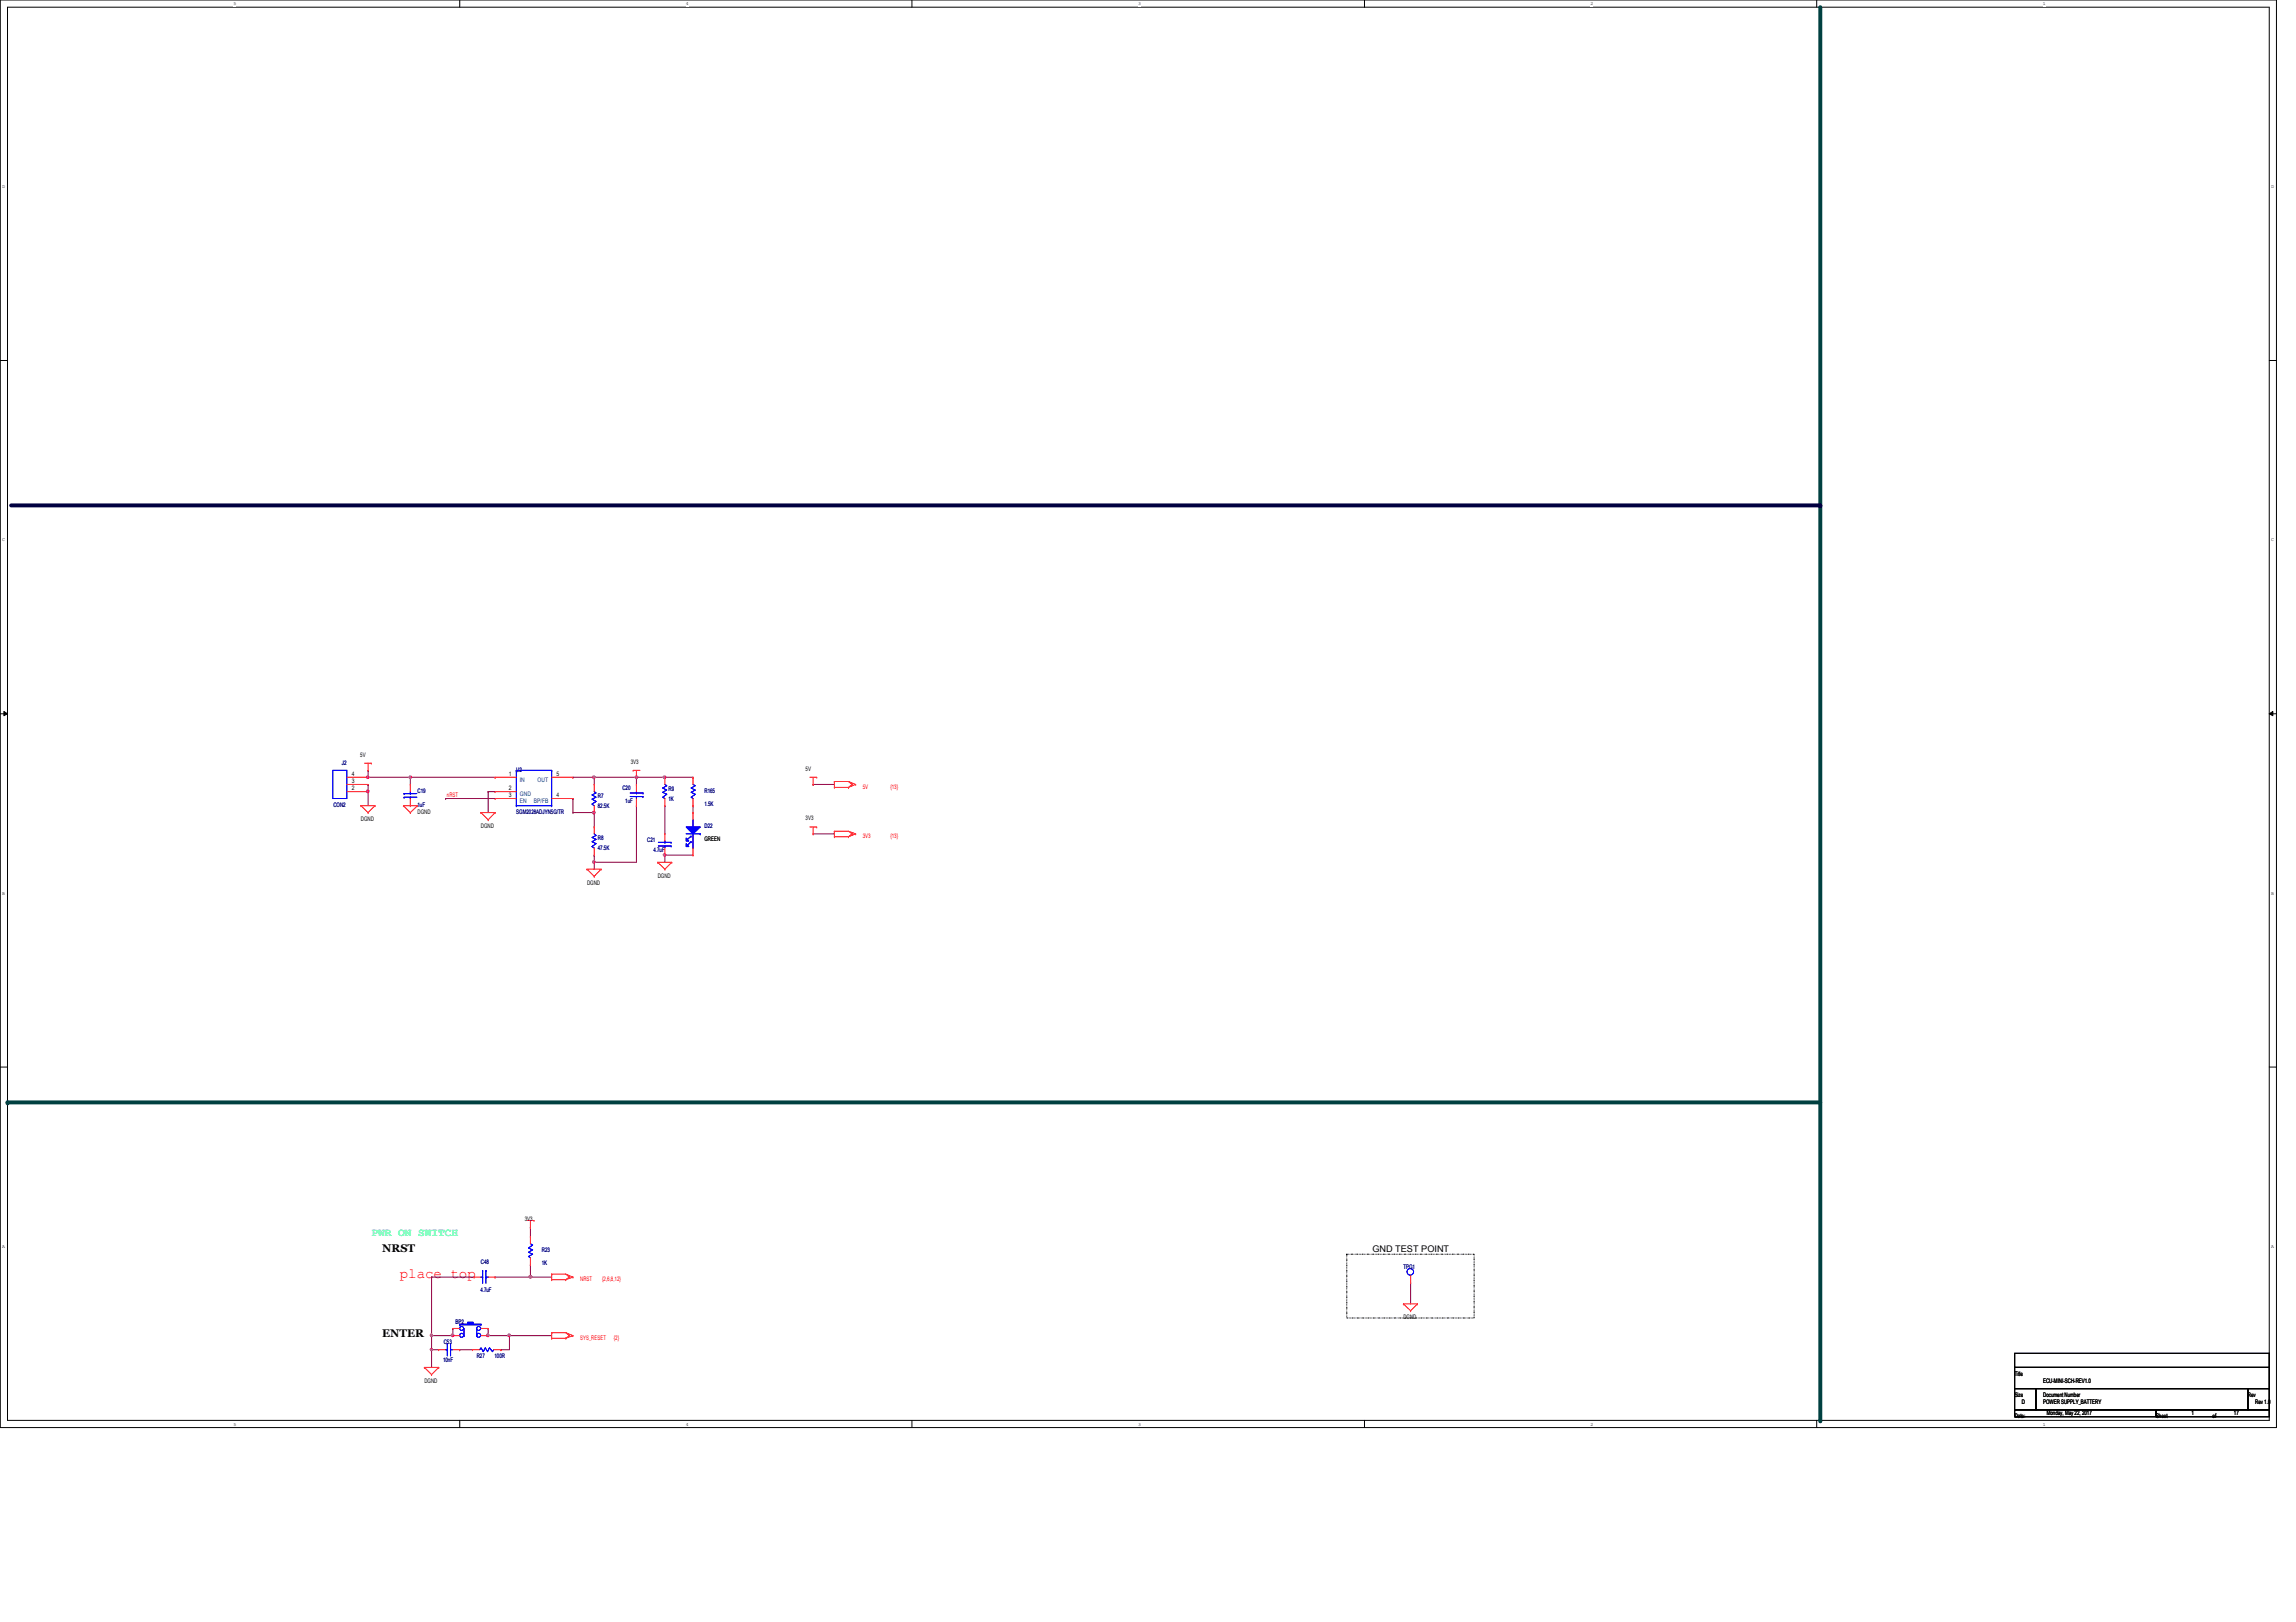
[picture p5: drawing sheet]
<svg xmlns="http://www.w3.org/2000/svg" width="297mm" height="210mm" viewBox="0 0 297 210" stroke-linecap="round" stroke-linejoin="round" font-family="sans-serif">
<defs><g id="words">
<text font-size="1.8" fill="#f00" x="51.7" y="165.4">place top</text>
<text font-size="1.4" fill="#00ff80" x="48" y="160">PWR ON SWITCH</text>
<g font-size="1.4">
<text x="49.4" y="162">NRST</text>
<text x="49.4" y="173">ENTER</text>
</g>
<text font-size="1.2" x="177.5" y="162">GND TEST POINT</text>
<g font-size=".8" fill="#000080">
<text x="44.2" y="99">J2</text>
<text x="66.8" y="99.9">U2</text>
<text x="43.1" y="104.4">CON2</text>
<text x="54" y="102.6">C19</text>
<text x="54" y="104.4">1uF</text>
<text x="66.8" y="105.4">SGM2028ADJYN5G/TR</text>
<text x="77.3" y="103.3">R7</text>
<text x="77.3" y="104.5">82.5K</text>
<text x="80.5" y="102.2">C20</text>
<text x="80.9" y="103.9">1uF</text>
<text x="86.5" y="102.4">R9</text>
<text x="86.5" y="103.6">1K</text>
<text x="91.1" y="107.2">D22</text>
<text x="91.1" y="102.6">R165</text>
<text x="91.1" y="104.3">1.5K</text>
<text x="77.3" y="108.8">R8</text>
<text x="77.3" y="110">47.5K</text>
<text x="83.7" y="109">C21</text>
<text x="84.5" y="110.3">4.7uF</text>
<text x="62.1" y="167.2">4.7uF</text>
<text x="62.2" y="163.5">C48</text>
<text x="70.1" y="162.1">R23</text>
<text x="70.1" y="163.7">1K</text>
<text x="181.6" y="164.2">TPG1</text>
<text x="57.4" y="173.9">C53</text>
<text x="58.9" y="171.4">BP2</text>
<text x="57.3" y="176.3">10nF</text>
<text x="61.7" y="175.7">R27</text>
<text x="64" y="175.7">100R</text>
</g>
<g font-size=".8">
<text x="45.5" y="100.4">4</text>
<text x="45.5" y="101.3">3</text>
<text x="46.6" y="98">5V</text>
<text x="65.8" y="100.4">1</text>
<text x="72" y="100.4">5</text>
<text x="81.6" y="98.8">3V3</text>
<text x="104.2" y="99.8">5V</text>
<text x="45.5" y="102.2">2</text>
<text x="46.7" y="106.3">DGND</text>
<text x="54" y="105.4">DGND</text>
<text x="62.2" y="107.2">DGND</text>
<text x="65.8" y="102.2">2</text>
<text x="65.8" y="103.1">3</text>
<text x="72" y="103.1">4</text>
<text x="104.2" y="106.2">3V3</text>
<text x="85.1" y="113.6">DGND</text>
<text x="91.1" y="108.8">GREEN</text>
<text x="75.9" y="114.5">DGND</text>
<text x="67.9" y="157.9">3V3</text>
<text x="181.6" y="170.7">DGND</text>
<text x="54.9" y="179">DGND</text>
<text x="260.6" y="178.1">Title</text>
<text x="264.3" y="179">ECU-MINI-SCH-REV1.0</text>
<text x="260.6" y="180.8">Size</text>
<text x="260.6" y="183.6">Date:</text>
<text x="261.6" y="181.7">D</text>
<text x="264.3" y="180.8">Document Number</text>
<text x="264.3" y="181.7">POWER SUPPLY_BATTERY</text>
<text x="264.8" y="183.1">Monday, May 22, 2017</text>
<text x="278.9" y="183.6">Sheet</text>
<text x="283.5" y="183.1">1</text>
<text x="286.3" y="183.6">of</text>
<text x="289" y="183.1">17</text>
<text x="290.8" y="180.8">Rev</text>
<text x="291.8" y="181.7">Rev 1.0</text>
</g>
<g font-size=".8" fill="#004080">
<text x="67.3" y="101.1">IN</text>
<text x="69.6" y="101.1">OUT</text>
<text x="67.3" y="103">GND</text>
<text x="67.3" y="103.9">EN</text>
<text x="69.1" y="103.9">BP/FB</text>
</g>
<g font-size=".8" fill="#f00">
<text x="57.8" y="103.2">nRST</text>
<text x="111.6" y="102.1">5V</text>
<text x="115.2" y="102.1">{13}</text>
<text x="111.6" y="108.5">3V3</text>
<text x="115.2" y="108.5">{13}</text>
<text x="75.1" y="165.8">NRST</text>
<text x="77.9" y="165.8">{2,6,8,12}</text>
<text x="75.1" y="173.4">SYS_RESET</text>
<text x="79.4" y="173.4">{2}</text>
</g>
<g font-size=".6">
<text x="30.2" y=".7">5</text>
<text x="88.7" y=".7">4</text>
<text x="147.2" y=".7">3</text>
<text x="205.8" y=".7">2</text>
<text x="264.3" y=".7">1</text>
<text x=".3" y="24.3">D</text>
<text x="293.8" y="24.3">D</text>
<text x=".3" y="70.1">C</text>
<text x="293.8" y="70.1">C</text>
<text x=".3" y="115.8">B</text>
<text x="293.8" y="115.8">B</text>
<text x=".3" y="161.5">A</text>
<text x="293.8" y="161.5">A</text>
<text x="30.2" y="184.5">5</text>
<text x="88.7" y="184.5">4</text>
<text x="147.2" y="184.5">3</text>
<text x="205.8" y="184.5">2</text>
<text x="264.3" y="184.5">1</text>
</g>
</g></defs>
<path d="M0 0h294.5v184.7h-294.5zM1 .9h292.6v182.9h-292.6z" fill="none" stroke="#000" stroke-width=".13"/>
<g fill="#fff">
<path d="M30.2 .1h.4v.7h-.4z"/>
<path d="M30.2 183.9h.4v.8h-.4z"/>
</g>
<path d="M59.5 0v.9M59.5 183.8v.9" fill="none" stroke="#000" stroke-width=".13"/>
<g fill="#fff">
<path d="M88.7 .1h.4v.7h-.4z"/>
<path d="M88.7 183.9h.4v.8h-.4z"/>
</g>
<path d="M118 0v.9M118 183.8v.9" fill="none" stroke="#000" stroke-width=".13"/>
<g fill="#fff">
<path d="M147.2 .1h.4v.7h-.4z"/>
<path d="M147.2 183.9h.4v.8h-.4z"/>
</g>
<path d="M176.5 0v.9M176.5 183.8v.9" fill="none" stroke="#000" stroke-width=".13"/>
<g fill="#fff">
<path d="M205.8 .1h.3v.7h-.3z"/>
<path d="M205.8 183.9h.3v.8h-.3z"/>
</g>
<path d="M235 0v.9M235 183.8v.9" fill="none" stroke="#000" stroke-width=".13"/>
<g fill="#fff">
<path d="M264.3 .1h.3v.7h-.3z"/>
<path d="M264.3 183.9h.3v.8h-.3z"/>
<path d="M.3 23.8h.3v.7h-.3z"/>
<path d="M293.8 23.8h.4v.7h-.4z"/>
<path d="M.3 69.5h.3v.7h-.3z"/>
<path d="M293.8 69.5h.4v.7h-.4z"/>
</g>
<path d="M0 46.7h1M293.6 46.7h.9" fill="none" stroke="#000" stroke-width=".13"/>
<g fill="#fff">
<path d="M.3 115.2h.3v.8h-.3z"/>
<path d="M293.8 115.2h.4v.8h-.4z"/>
</g>
<path d="M0 92.4h1M.5 92.1l.5 .3-.5 .2zM293.6 92.4l.4-.3v.5zM293.6 92.4h.9" fill="none" stroke="#000" stroke-width=".13"/>
<path d="M.5 92.1l.5 .3-.5 .2zM293.6 92.4l.4-.3v.5z" fill="#000"/>
<g fill="#fff">
<path d="M.3 161h.3v.7h-.3z"/>
<path d="M293.8 161h.4v.7h-.4z"/>
</g>
<path d="M0 138.1h1M293.6 138.1h.9" fill="none" stroke="#000" stroke-width=".13"/>
<path d="M174.2 162.3h16.5v8.3h-16.5z" fill="none" stroke="#000" stroke-width=".13" stroke-dasharray=".2 .2 0 .2 0 .2"/>
<path d="M235.5 .9v182.9" fill="none" stroke="#004040" stroke-width=".51"/>
<circle cx="235.5" cy="183.8" r=".25" fill="#004040"/>
<path d="M1 142.7h234.5" fill="none" stroke="#004040" stroke-width=".51"/>
<circle cx="1" cy="142.7" r=".25" fill="#004040"/>
<path d="M1.4 65.4h234.1" fill="none" stroke="#000040" stroke-width=".51"/>
<circle cx="235.5" cy="65.4" r=".25" fill="#000040"/>
<path d="M68.6 158.8h.1M68.6 158.8v1.2M55.8 165.3h.1M55.8 165.3h5.5M64 165.3h.1M64 165.3h4.6M182.5 166h.1M182.5 166v2.7" fill="none" stroke="#800040" stroke-width=".13"/>
<path d="M68.5 165.1h.2v.2h-.2z" fill-rule="evenodd" fill="#f0f"/>
<path d="M68.5 165.1h.2v.2h-.2z" fill="none" stroke="#f0f" stroke-width=".13"/>
<path d="M68.6 165.3h.1M68.6 165.3h2.8" fill="none" stroke="#800040" stroke-width=".13"/>
<path d="M68.5 165.1h.2v.2h-.2z" fill-rule="evenodd" fill="#f0f"/>
<path d="M68.5 165.1h.2v.2h-.2z" fill="none" stroke="#f0f" stroke-width=".13"/>
<g fill="none" stroke="#800040" stroke-width=".13">
<path d="M47.6 99.7h.1M47.6 99.7v.9M55.8 174.7h.1M55.8 165.3h.1M55.8 165.3v7.5M55.8 174.7v2.3M59.5 174.7h.1M59.5 174.7h1.6M64.8 174.7h.1M64.8 174.7h1.1M65.9 172.8h.1M65.9 172.8h5.5"/>
<path d="M68.6 163.7h.1M68.6 163.7v1.6"/>
</g>
<path d="M65.7 172.7h.3v.2h-.3z" fill-rule="evenodd" fill="#f0f"/>
<path d="M65.7 172.7h.3v.2h-.3z" fill="none" stroke="#f0f" stroke-width=".13"/>
<path d="M58.6 171.9h.1M58.6 171.9v.9M63.2 171.9h.1M63.2 172.8h.1M63.2 171.9v.9M63.2 172.8h2.7" fill="none" stroke="#800040" stroke-width=".13"/>
<path d="M63 172.7h.2v.2h-.2z" fill-rule="evenodd" fill="#f0f"/>
<path d="M63 172.7h.2v.2h-.2z" fill="none" stroke="#f0f" stroke-width=".13"/>
<path d="M55.8 174.7h.1M55.8 174.7h1M65.9 172.8h.1M65.9 172.8v1.9" fill="none" stroke="#800040" stroke-width=".13"/>
<path d="M55.7 174.5h.2v.2h-.2z" fill-rule="evenodd" fill="#f0f"/>
<path d="M55.7 174.5h.2v.2h-.2z" fill="none" stroke="#f0f" stroke-width=".13"/>
<path d="M55.8 172.8h.1M55.8 172.8v1.9M55.8 172.8h2.8" fill="none" stroke="#800040" stroke-width=".13"/>
<path d="M58.4 172.7h.3v.2h-.3z" fill-rule="evenodd" fill="#f0f"/>
<path d="M58.4 172.7h.3v.2h-.3z" fill="none" stroke="#f0f" stroke-width=".13"/>
<path d="M55.7 172.7h.2v.2h-.2z" fill-rule="evenodd" fill="#f0f"/>
<path d="M55.7 172.7h.2v.2h-.2z" fill="none" stroke="#f0f" stroke-width=".13"/>
<path d="M47.6 102.4h.1M47.6 102.4v1.9" fill="none" stroke="#800040" stroke-width=".13"/>
<path d="M47.4 102.3h.3v.2h-.3z" fill-rule="evenodd" fill="#f0f"/>
<path d="M47.4 102.3h.3v.2h-.3z" fill="none" stroke="#f0f" stroke-width=".13"/>
<path d="M47.6 101.5h.1M47.6 101.5v.9M76.9 100.6h.1M76.9 100.6h5.4M105.2 101.5h.1M105.2 107.9h.1M105.2 101.5h2.7M105.2 107.9h2.7" fill="none" stroke="#800040" stroke-width=".13"/>
<path d="M82.2 100.5h.3v.2h-.3z" fill-rule="evenodd" fill="#f0f"/>
<path d="M82.2 100.5h.3v.2h-.3z" fill="none" stroke="#f0f" stroke-width=".13"/>
<path d="M76.7 100.5h.2v.2h-.2z" fill-rule="evenodd" fill="#f0f"/>
<path d="M76.7 100.5h.2v.2h-.2z" fill="none" stroke="#f0f" stroke-width=".13"/>
<path d="M74.1 105.2h.1M74.1 105.2h2.8" fill="none" stroke="#800040" stroke-width=".13"/>
<path d="M76.7 105h.2v.3h-.2z" fill-rule="evenodd" fill="#f0f"/>
<path d="M76.7 105h.2v.3h-.2z" fill="none" stroke="#f0f" stroke-width=".13"/>
<path d="M76.9 100.6h.1M76.9 100.6v.9M82.3 100.6h.1M82.3 100.6v.9M82.3 100.6h3.7" fill="none" stroke="#800040" stroke-width=".13"/>
<path d="M85.8 100.5h.3v.2h-.3z" fill-rule="evenodd" fill="#f0f"/>
<path d="M85.8 100.5h.3v.2h-.3z" fill="none" stroke="#f0f" stroke-width=".13"/>
<path d="M76.9 111.6h.1M82.3 104.3h.1M82.3 104.3v7.3h-5.4" fill="none" stroke="#800040" stroke-width=".13"/>
<path d="M76.7 111.4h.2v.3h-.2z" fill-rule="evenodd" fill="#f0f"/>
<path d="M76.7 111.4h.2v.3h-.2z" fill="none" stroke="#f0f" stroke-width=".13"/>
<path d="M76.9 110.7h.1M76.9 111.6h.1M76.9 105.2h.1M76.9 105.2v1.8M76.9 110.7v1.8M86 104.3h.1M86 110.7h.1M86 104.3v3.6M86 110.7v.9" fill="none" stroke="#800040" stroke-width=".13"/>
<path d="M85.8 110.5h.3v.2h-.3z" fill-rule="evenodd" fill="#f0f"/>
<path d="M85.8 110.5h.3v.2h-.3z" fill="none" stroke="#f0f" stroke-width=".13"/>
<path d="M47.6 100.6h5.5M53.1 100.6h.1M57.7 103.3h.1M57.7 103.3h6.3M63.2 102.4h.1M63.2 102.4h.8M63.2 102.4v2.8M74.1 103.3h.1M74.1 100.6h.1M74.1 103.3v1.9M74.1 100.6h2.8" fill="none" stroke="#800040" stroke-width=".13"/>
<path d="M47.4 100.5h.3v.2h-.3z" fill-rule="evenodd" fill="#f0f"/>
<path d="M47.4 100.5h.3v.2h-.3z" fill="none" stroke="#f0f" stroke-width=".13"/>
<path d="M53 100.5h.2v.2h-.2z" fill-rule="evenodd" fill="#f0f"/>
<path d="M53 100.5h.2v.2h-.2z" fill="none" stroke="#f0f" stroke-width=".13"/>
<path d="M53.1 100.6h.1M53.1 100.6v.9M53.1 100.6h10.9M64 100.6h.1M86 110.7h.1M86 100.6h3.7M86 110.7h3.7M89.7 104.3h.1M89.7 100.6h.1M89.7 104.3v.9" fill="none" stroke="#800040" stroke-width=".13"/>
<g fill="none" stroke="#f00" stroke-width=".13">
<path d="M47.2 98.8h.8M47.6 99.7h.1M47.6 98.8v.9M48 98.8h.1M81.9 99.7h.1M81.9 99.7h.9M82.3 99.7v.9M46.7 104.3h.1M46.7 104.3h1.8M46.7 104.3l.9 .9M47.6 105.2h.1M48.5 104.3h.1"/>
<path d="M48.5 104.3l-.9 .9M52.2 104.3h.1M52.2 104.3h1.8M52.2 104.3l.9 .9M53.1 105.2h.1M54 104.3h.1M54 104.3l-.9 .9M62.2 105.2h.1M62.2 105.2h1.8M62.2 105.2l1 .9M63.2 106.1h.1M64 105.2h.1"/>
<path d="M64 105.2l-.8 .9M75.9 112.5h.1M75.9 112.5h1.9M75.9 112.5l1 .9M76.9 113.4h.1M77.8 112.5h.1M77.8 112.5l-.9 .9M82.3 100.6h.1M82.3 101.5h.1M82.3 104.3h.1M82.3 101.5v.9M82.3 103.3v1"/>
<path d="M85.1 111.6h.1M85.1 111.6h1.8M85.1 111.6l.9 .9M86 112.5h.1M86 107.9h.1M86 110.7h.1M86 107.9v.9M86 109.7v1M86.9 111.6h.1M86.9 111.6l-.9 .9M104.8 100.6h.9M104.8 107h.9"/>
<path d="M105.2 101.5h.1M105.2 107.9h.1M105.2 100.6v.9M105.2 107v.9M105.7 100.6h.1M105.7 107h.1M107.9 101.1h.1M107.9 101.9h.1M107.9 107.6h.1M107.9 108.3h.1M107.9 101.1h1.9M107.9 101.9h1.9"/>
<path d="M107.9 101.1v.8M107.9 107.6v.7M107.9 107.6h1.9M107.9 108.3h1.9M109.8 101.9h.1M109.8 108.3h.1M109.8 101.1l.9 .4M109.8 101.1l.4 .4M109.8 107.6l.9 .3M109.8 107.6l.4 .3M110.2 101.5h.1M110.2 107.9h.1"/>
<path d="M110.2 101.5l-.4 .4M110.2 107.9l-.4 .4M110.7 101.5h.1M110.7 107.9h.1M110.7 101.5l-.9 .4M110.7 107.9l-.9 .4M68.2 157.9h.9M68.6 158.8h.1M68.6 157.9v.9M69.1 157.9h.1M54.9 177h.1M54.9 177h1.9"/>
<path d="M54.9 177l.9 .9M55.8 177.9h.1M56.8 177h.1M56.8 177l-1 .9M71.4 164.9h.1M71.4 165.6h.1M71.4 172.5h.1M71.4 173.2h.1M71.4 164.9h1.8M71.4 165.6h1.8M71.4 164.9v.7M71.4 172.5v.7"/>
<path d="M71.4 172.5h1.8M71.4 173.2h1.8M73.2 165.6h.1M73.2 173.2h.1M73.2 164.9l.9 .4M73.2 164.9l.5 .4M73.2 172.5l.9 .3M73.2 172.5l.5 .3M73.7 165.3h.1M73.7 172.8h.1M73.7 165.3l-.5 .3M73.7 172.8l-.5 .4"/>
<path d="M74.1 165.3h.1M74.1 172.8h.1M74.1 165.3l-.9 .3M74.1 172.8l-.9 .4M181.6 168.7h.1M181.6 168.7h1.8M181.6 168.7l.9 .9M182.5 169.6h.1M183.4 168.7h.1M183.4 168.7l-.9 .9"/>
</g>
<path d="M260.6 175.1h33v1.9h-33zM260.6 177h33v2.7h-33zM260.6 179.7h2.8v2.8h-2.8zM263.4 179.7h27.4v2.8h-27.4zM290.8 179.7h2.8v2.8h-2.8zM260.6 182.5h18.3v.8h-18.3zM278.9 182.5h14.7v.8h-14.7z" fill="none" stroke="#000" stroke-width=".13"/>
<g fill="none" stroke="#00f" stroke-width=".13">
<path d="M81.5 103.1h1.7M81.5 102.6h1.7M82.3 102.6h.1M82.3 103.1h.1M82.3 102.4v.2M82.3 103.1v.2M83.2 103.1h.1M83.2 102.6h.1M85.2 109.5h1.6M85.2 109h1.6M86 109h.1M86 109.5h.1"/>
<path d="M86 108.8v.2M86 109.5v.2M86.8 109.5h.1M86.8 109h.1M59.5 171.4h.1M60 172.8h.1M60 171.9v.9M61.7 172.8h.1M61.7 171.9v.9M62.2 171.4h.1"/>
<circle cx="59.7" cy="171.9" r=".26"/>
<circle cx="59.7" cy="172.8" r=".26"/>
<circle cx="61.9" cy="171.9" r=".26"/>
<circle cx="61.9" cy="172.8" r=".26"/>
</g>
<path d="M59.5 171.4h1v-.3h.7v.3h1h-2.7z" fill-rule="evenodd" fill="#00f"/>
<g fill="none" stroke="#00f" stroke-width=".13">
<path d="M59.5 171.4h1v-.3h.7v.3h1h-2.7zM59.5 171.4h.1M60 172.8h.1M60 171.9v.9M61.7 172.8h.1M61.7 171.9v.9M62.2 171.4h.1"/>
<circle cx="59.7" cy="171.9" r=".26"/>
<circle cx="59.7" cy="172.8" r=".26"/>
<circle cx="61.9" cy="171.9" r=".26"/>
<circle cx="61.9" cy="172.8" r=".26"/>
</g>
<path d="M59.5 171.4h1v-.3h.7v.3h1h-2.7z" fill-rule="evenodd" fill="#00f"/>
<g fill="none" stroke="#00f" stroke-width=".13">
<path d="M86 101.5l.3 .2-.6 .3 .6 .2-.6 .3 .6 .3-.6 .4 .3 .1M57.7 174.7h.2M57.9 174.7h.1M57.9 173.9h.1M57.9 173.9v1.6M58.3 173.9h.1M58.3 174.7h.1M58.3 174.7h.3M58.3 173.9v1.6M59.5 171.4h1v-.3h.7v.3h1h-2.7z"/>
<circle cx="182.5" cy="164.6" r=".43"/>
</g>
<g fill="none" stroke="#f00" stroke-width=".13">
<path d="M86 100.6h.1M86 104.3h.1M86 100.6v.9M86 103.3v1M56.8 174.7h.1M56.8 174.7h.9M58.6 171.9h.1M58.6 172.8h.1M58.6 171.9h.9M58.6 172.8h.9M58.6 174.7h.9M59.5 174.7h.1"/>
<path d="M62.2 171.9h1M62.2 172.8h1M63.2 172.8h.1M63.2 171.9h.1M182.5 166h.1M182.5 165.1v.9"/>
</g>
<path d="M88.8 107h1.8l-.9 .9z" fill="#00f"/>
<path d="M88.8 107h1.8l-.9 .9z" fill="none" stroke="#00f" stroke-width=".13"/>
<path d="M88.8 108.5l.3 .3h-.3z" fill="#00f"/>
<path d="M88.8 108.5l.3 .3h-.3z" fill="none" stroke="#00f" stroke-width=".13"/>
<path d="M88.8 109.2l.3 .4h-.3z" fill="#00f"/>
<path d="M88.8 109.2l.3 .4h-.3zM88.8 107.9h1.8M89.4 108.2h.1M89.4 108.9h.1M89.4 108.2l-.5 .4M89.4 108.9l-.5 .5M89.7 107h.1M89.7 109.7h.1M89.7 106.1v.9M89.7 107.9v1.8M90.6 107.9h.1" fill="none" stroke="#00f" stroke-width=".13"/>
<path d="M88.8 107h1.8l-.9 .9z" fill="#00f"/>
<path d="M88.8 107h1.8l-.9 .9z" fill="none" stroke="#00f" stroke-width=".13"/>
<path d="M88.8 108.5l.3 .3h-.3z" fill="#00f"/>
<path d="M88.8 108.5l.3 .3h-.3z" fill="none" stroke="#00f" stroke-width=".13"/>
<path d="M88.8 109.2l.3 .4h-.3z" fill="#00f"/>
<g fill="none" stroke="#00f" stroke-width=".13">
<path d="M43 99.7h1.9v3.6h-1.9zM66.8 99.7h.1M66.8 99.7h4.6M66.8 99.7v4.6M71.4 99.7h.1M71.4 99.7v4.6M52.3 102.7h.1M52.3 103.2h.1M52.3 102.7h1.6M52.3 103.2h1.6M53.1 103.2h.1M53.1 102.7h.1"/>
<path d="M53.1 102.4v.3M53.1 103.2v.1M66.8 104.3h.1M66.8 104.3h4.6M71.4 104.3h.1M76.9 102.4l.2 .2-.5 .3 .5 .3-.5 .2 .5 .3-.5 .4 .3 .2M76.9 107.9l.2 .2-.5 .3 .5 .2-.5 .3 .5 .3-.5 .4 .3 .1M88.8 109.2l.3 .4h-.3zM88.8 107.9h1.8M89.4 108.2h.1M89.4 108.9h.1M89.4 108.2l-.5 .4"/>
<path d="M89.4 108.9l-.5 .5M89.7 107h.1M89.7 109.7h.1M89.7 101.5l.3 .2-.6 .3 .6 .2-.6 .3 .6 .3-.6 .4 .3 .1M89.7 106.1v.9M89.7 107.9v1.8M90.6 107.9h.1M62.1 174.7l.1-.3 .3 .5 .3-.5 .3 .5 .2-.5 .4 .5 .2-.2M62.2 165.3h.2M62.4 165.3h.1M62.4 164.4h.1M62.4 164.4v1.7"/>
<path d="M62.9 164.4h.1M62.9 165.3h.1M62.9 165.3h.3M62.9 164.4v1.7M68.6 161l.3 .1-.5 .4 .5 .3-.5 .3 .5 .2-.5 .3 .2 .2"/>
</g>
<g fill="none" stroke="#f00" stroke-width=".13">
<path d="M44.9 100.6h2.7M44.9 102.4h2.7M44.9 101.5h2.7M47.6 100.6h.1M47.6 101.5h.1M47.6 102.4h.1M53.1 104.3h.1M53.1 101.5h.1M53.1 101.5v.9M53.1 103.3v1M64 100.6h.1M64 102.4h.1"/>
<path d="M64 103.3h.1M64 100.6h2.8M64 102.4h2.8M64 103.3h2.8M71.4 100.6h2.7M71.4 103.3h2.7M74.1 103.3h.1M74.1 100.6h.1M76.9 101.5h.1M76.9 105.2h.1M76.9 107h.1M76.9 110.7h.1"/>
<path d="M76.9 101.5v.9M76.9 104.3v.9M76.9 107v.9M76.9 109.7v1M89.7 105.2h.1M89.7 110.7h.1M89.7 100.6h.1M89.7 104.3h.1M89.7 100.6v.9M89.7 103.3v1M89.7 105.2v.9M89.7 109.7v1"/>
<path d="M61.1 174.7h.1M61.1 174.7h1M61.3 165.3h.1M61.3 165.3h.9M63.2 165.3h.8M63.9 174.7h.9M64 165.3h.1M64.8 174.7h.1M68.6 163.7h.1M68.6 160h.1M68.6 160v1M68.6 162.8v.9"/>
</g>
<path d="M68.5 165.1h.2v.2h-.2z" fill-rule="evenodd" fill="#f0f"/>
<path d="M68.5 165.1h.2v.2h-.2z" fill="none" stroke="#f0f" stroke-width=".13"/>
<path d="M68.5 165.1h.2v.2h-.2z" fill-rule="evenodd" fill="#f0f"/>
<path d="M68.5 165.1h.2v.2h-.2z" fill="none" stroke="#f0f" stroke-width=".13"/>
<path d="M65.7 172.7h.3v.2h-.3z" fill-rule="evenodd" fill="#f0f"/>
<path d="M65.7 172.7h.3v.2h-.3z" fill="none" stroke="#f0f" stroke-width=".13"/>
<path d="M63 172.7h.2v.2h-.2z" fill-rule="evenodd" fill="#f0f"/>
<path d="M63 172.7h.2v.2h-.2z" fill="none" stroke="#f0f" stroke-width=".13"/>
<path d="M55.7 174.5h.2v.2h-.2z" fill-rule="evenodd" fill="#f0f"/>
<path d="M55.7 174.5h.2v.2h-.2z" fill="none" stroke="#f0f" stroke-width=".13"/>
<path d="M58.4 172.7h.3v.2h-.3z" fill-rule="evenodd" fill="#f0f"/>
<path d="M58.4 172.7h.3v.2h-.3z" fill="none" stroke="#f0f" stroke-width=".13"/>
<path d="M55.7 172.7h.2v.2h-.2z" fill-rule="evenodd" fill="#f0f"/>
<path d="M55.7 172.7h.2v.2h-.2z" fill="none" stroke="#f0f" stroke-width=".13"/>
<path d="M47.4 102.3h.3v.2h-.3z" fill-rule="evenodd" fill="#f0f"/>
<path d="M47.4 102.3h.3v.2h-.3z" fill="none" stroke="#f0f" stroke-width=".13"/>
<path d="M82.2 100.5h.3v.2h-.3z" fill-rule="evenodd" fill="#f0f"/>
<path d="M82.2 100.5h.3v.2h-.3z" fill="none" stroke="#f0f" stroke-width=".13"/>
<path d="M76.7 100.5h.2v.2h-.2z" fill-rule="evenodd" fill="#f0f"/>
<path d="M76.7 100.5h.2v.2h-.2z" fill="none" stroke="#f0f" stroke-width=".13"/>
<path d="M76.7 105h.2v.3h-.2z" fill-rule="evenodd" fill="#f0f"/>
<path d="M76.7 105h.2v.3h-.2z" fill="none" stroke="#f0f" stroke-width=".13"/>
<path d="M85.8 100.5h.3v.2h-.3z" fill-rule="evenodd" fill="#f0f"/>
<path d="M85.8 100.5h.3v.2h-.3z" fill="none" stroke="#f0f" stroke-width=".13"/>
<path d="M76.7 111.4h.2v.3h-.2z" fill-rule="evenodd" fill="#f0f"/>
<path d="M76.7 111.4h.2v.3h-.2z" fill="none" stroke="#f0f" stroke-width=".13"/>
<path d="M85.8 110.5h.3v.2h-.3z" fill-rule="evenodd" fill="#f0f"/>
<path d="M85.8 110.5h.3v.2h-.3z" fill="none" stroke="#f0f" stroke-width=".13"/>
<path d="M47.4 100.5h.3v.2h-.3z" fill-rule="evenodd" fill="#f0f"/>
<path d="M47.4 100.5h.3v.2h-.3z" fill="none" stroke="#f0f" stroke-width=".13"/>
<path d="M53 100.5h.2v.2h-.2z" fill-rule="evenodd" fill="#f0f"/>
<path d="M53 100.5h.2v.2h-.2z" fill="none" stroke="#f0f" stroke-width=".13"/>
<use href="#words"/>
</svg>
